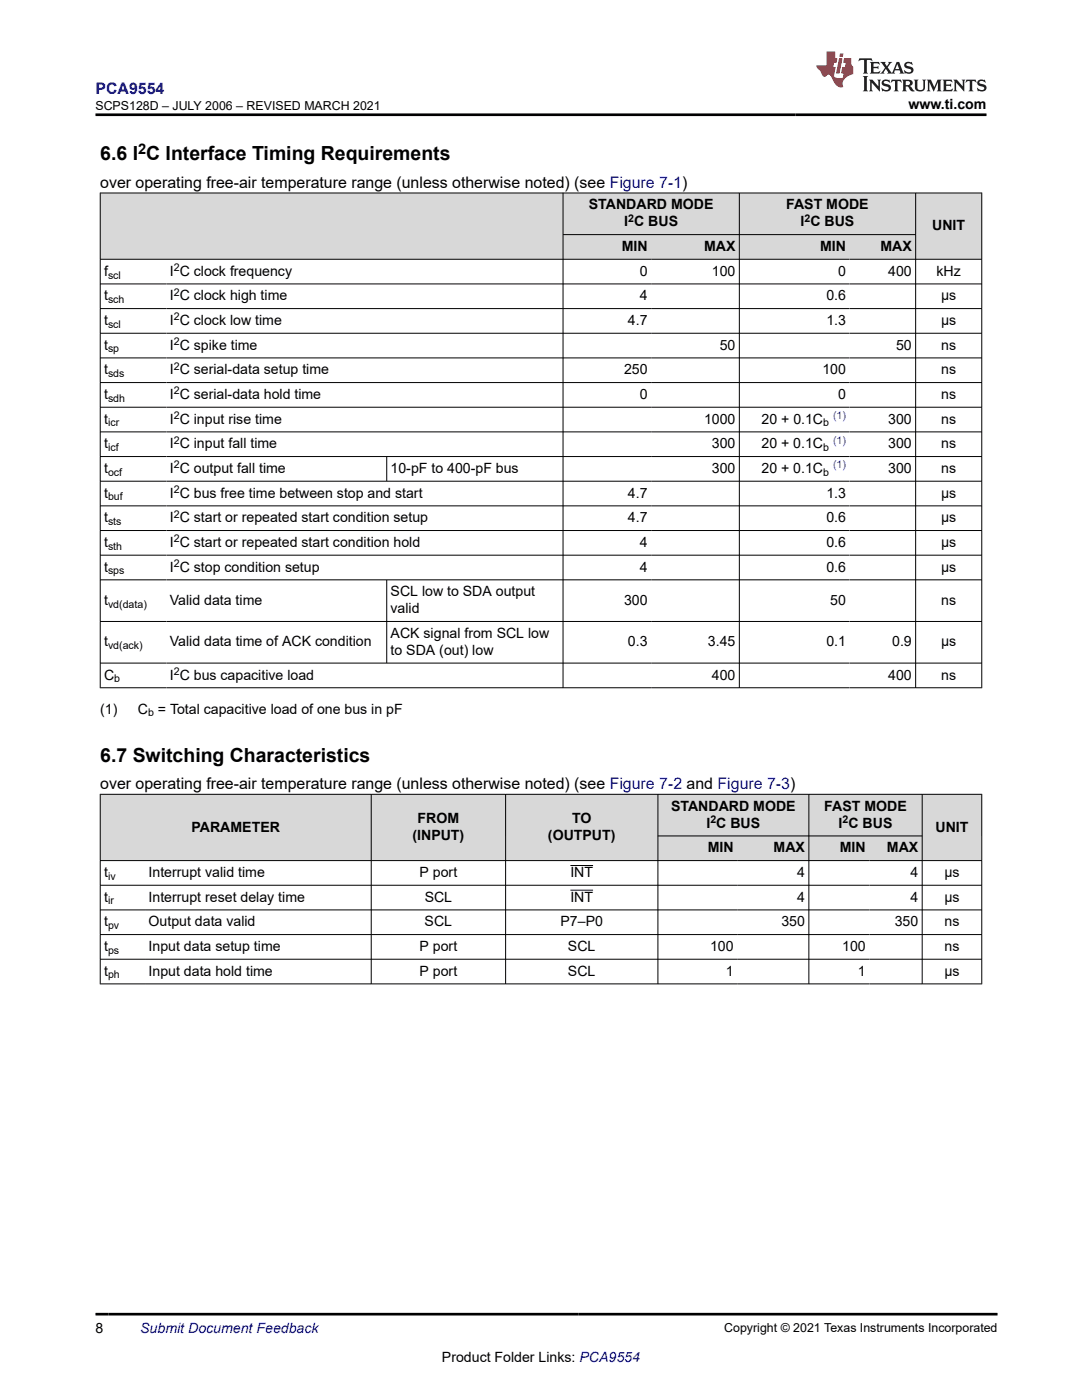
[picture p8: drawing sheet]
<svg xmlns="http://www.w3.org/2000/svg" width="216mm" height="279mm" viewBox="0 0 216 279" stroke-linecap="round" stroke-linejoin="round" font-family="sans-serif">
<defs><g id="words">
<g font-size="3.9">
<text x="20" y="32">6.6 I C Interface Timing Requirements</text>
<text x="20" y="152">6.7 Switching Characteristics</text>
</g>
<text font-size="3.2" fill="#00f" x="19.1" y="18.7">PCA9554</text>
<g font-size="3.2">
<text x="20" y="37.5">over operating free-air temperature range (unless otherwise noted) (see Figure 7-1)</text>
<text x="20" y="157.5">over operating free-air temperature range (unless otherwise noted) (see Figure 7-2 and Figure 7-3)</text>
</g>
<text font-size="2.9" x="27.6" y="30.7">2</text>
<g font-size="2.8">
<text x="181.3" y="21.8">www.ti.com</text>
<text x="117.5" y="41.8">STANDARD MODE</text>
<text x="156.9" y="41.8">FAST MODE</text>
<text x="124.6" y="45.2">I C BUS</text>
<text x="159.7" y="45.2">I C BUS</text>
<text x="186" y="45.9">UNIT</text>
<text x="124.1" y="50.1">MIN</text>
<text x="140.5" y="50.1">MAX</text>
<text x="163.6" y="50.1">MIN</text>
<text x="175.7" y="50.1">MAX</text>
<text x="20.8" y="59.9">t</text>
<text x="20.8" y="55">f</text>
<text x="33.9" y="59.9">I C clock high time</text>
<text x="33.9" y="55">I C clock frequency</text>
<text x="127.7" y="55">0</text>
<text x="127.7" y="59.9">4</text>
<text x="142.1" y="55">100</text>
<text x="164.9" y="59.9">0.6</text>
<text x="167.2" y="55">0</text>
<text x="177.2" y="55">400</text>
<text x="186.9" y="55">kHz</text>
<text x="187.8" y="59.9">μs</text>
<text x="20.8" y="64.9">t</text>
<text x="33.9" y="64.9">I C clock low time</text>
<text x="125.3" y="64.9">4.7</text>
<text x="164.9" y="64.9">1.3</text>
<text x="187.8" y="64.9">μs</text>
<text x="20.8" y="69.8">t</text>
<text x="33.9" y="69.8">I C spike time</text>
<text x="143.6" y="69.8">50</text>
<text x="178.8" y="69.8">50</text>
<text x="187.8" y="69.8">ns</text>
<text x="20.8" y="74.7">t</text>
<text x="33.9" y="74.7">I C serial-data setup time</text>
<text x="124.5" y="74.7">250</text>
<text x="164.1" y="74.7">100</text>
<text x="187.8" y="74.7">ns</text>
<text x="20.8" y="79.6">t</text>
<text x="33.9" y="79.6">I C serial-data hold time</text>
<text x="127.7" y="79.6">0</text>
<text x="167.2" y="79.6">0</text>
<text x="187.8" y="79.6">ns</text>
<text x="20.8" y="84.5">t</text>
<text x="20.8" y="89.5">t</text>
<text x="33.9" y="89.5">I C input fall time</text>
<text x="33.9" y="84.5">I C input rise time</text>
<text x="140.5" y="84.5">1000</text>
<text x="142.1" y="89.5">300</text>
<text x="151.9" y="89.5">20 + 0.1C</text>
<text x="151.9" y="84.5">20 + 0.1C</text>
<text x="177.2" y="84.5">300</text>
<text x="177.2" y="89.5">300</text>
<text x="187.8" y="84.5">ns</text>
<text x="187.8" y="89.5">ns</text>
<text x="20.8" y="94.4">t</text>
<text x="33.9" y="94.4">I C output fall time</text>
<text x="77.9" y="94.4">10-pF to 400-pF bus</text>
<text x="142.1" y="94.4">300</text>
<text x="151.9" y="94.4">20 + 0.1C</text>
<text x="177.2" y="94.4">300</text>
<text x="187.8" y="94.4">ns</text>
<text x="20.8" y="99.3">t</text>
<text x="33.9" y="99.3">I C bus free time between stop and start</text>
<text x="125.3" y="99.3">4.7</text>
<text x="164.9" y="99.3">1.3</text>
<text x="187.8" y="99.3">μs</text>
<text x="20.8" y="104.2">t</text>
<text x="33.9" y="104.2">I C start or repeated start condition setup</text>
<text x="125.3" y="104.2">4.7</text>
<text x="164.9" y="104.2">0.6</text>
<text x="187.8" y="104.2">μs</text>
<text x="20.8" y="109.2">t</text>
<text x="33.9" y="109.2">I C start or repeated start condition hold</text>
<text x="127.7" y="109.2">4</text>
<text x="164.9" y="109.2">0.6</text>
<text x="187.8" y="109.2">μs</text>
<text x="20.8" y="114.1">t</text>
<text x="33.9" y="114.1">I C stop condition setup</text>
<text x="77.9" y="119">SCL low to SDA output</text>
<text x="127.7" y="114.1">4</text>
<text x="164.9" y="114.1">0.6</text>
<text x="187.8" y="114.1">μs</text>
<text x="20.8" y="120.7">t</text>
<text x="33.9" y="120.7">Valid data time</text>
<text x="77.9" y="122.4">valid</text>
<text x="124.5" y="120.7">300</text>
<text x="165.7" y="120.7">50</text>
<text x="187.8" y="120.7">ns</text>
<text x="20.8" y="129">t</text>
<text x="33.9" y="129">Valid data time of ACK condition</text>
<text x="77.9" y="127.3">ACK signal from SCL low</text>
<text x="77.9" y="130.7">to SDA (out) low</text>
<text x="125.3" y="129">0.3</text>
<text x="141.3" y="129">3.45</text>
<text x="164.9" y="129">0.1</text>
<text x="178" y="129">0.9</text>
<text x="187.8" y="129">μs</text>
<text x="20.8" y="135.6">C</text>
<text x="33.9" y="135.6">I C bus capacitive load</text>
<text x="142.1" y="135.6">400</text>
<text x="177.2" y="135.6">400</text>
<text x="187.8" y="135.6">ns</text>
<text x="20" y="142.4">(1)</text>
<text x="27.5" y="142.4">C = Total capacitive load of one bus in pF</text>
<text x="133.9" y="161.8">STANDARD MODE</text>
<text x="164.5" y="161.8">FAST MODE</text>
<text x="38.2" y="165.9">PARAMETER</text>
<text x="82.3" y="167.6">(INPUT)</text>
<text x="83.3" y="164.3">FROM</text>
<text x="109.3" y="167.6">(OUTPUT)</text>
<text x="114.1" y="164.3">TO</text>
<text x="141" y="165.2">I C BUS</text>
<text x="167.3" y="165.2">I C BUS</text>
<text x="186.7" y="165.9">UNIT</text>
<text x="141.2" y="170.1">MIN</text>
<text x="154.4" y="170.1">MAX</text>
<text x="167.6" y="170.1">MIN</text>
<text x="177" y="170.1">MAX</text>
<text x="20.8" y="175">t</text>
<text x="20.8" y="179.9">t</text>
<text x="29.6" y="179.9">Interrupt reset delay time</text>
<text x="29.6" y="175">Interrupt valid time</text>
<text x="83.7" y="175">P port</text>
<text x="84.7" y="179.9">SCL</text>
<text x="113.8" y="175">INT</text>
<text x="113.8" y="179.9">INT</text>
<text x="159.1" y="175">4</text>
<text x="159.1" y="179.9">4</text>
<text x="181.7" y="175">4</text>
<text x="181.7" y="179.9">4</text>
<text x="188.4" y="175">μs</text>
<text x="188.4" y="179.9">μs</text>
<text x="20.8" y="184.9">t</text>
<text x="29.6" y="184.9">Output data valid</text>
<text x="84.7" y="184.9">SCL</text>
<text x="111.8" y="184.9">P7–P0</text>
<text x="155.9" y="184.9">350</text>
<text x="178.5" y="184.9">350</text>
<text x="188.5" y="184.9">ns</text>
<text x="20.8" y="189.8">t</text>
<text x="29.6" y="189.8">Input data setup time</text>
<text x="83.7" y="189.8">P port</text>
<text x="113.3" y="189.8">SCL</text>
<text x="141.7" y="189.8">100</text>
<text x="168.1" y="189.8">100</text>
<text x="188.5" y="189.8">ns</text>
<text x="20.8" y="194.7">t</text>
<text x="29.6" y="194.7">Input data hold time</text>
<text x="83.7" y="194.7">P port</text>
<text x="113.3" y="194.7">SCL</text>
<text x="144.8" y="194.7">1</text>
<text x="171.2" y="194.7">1</text>
<text x="188.4" y="194.7">μs</text>
<text x="19" y="266.1">8</text>
<text x="88.2" y="271.7">Product Folder Links: PCA9554</text>
</g>
<text font-size="2.8" fill="#00f" x="28" y="266.1">Submit Document Feedback</text>
<g font-size="2.5">
<text x="19" y="21.9">SCPS128D – JULY 2006 – REVISED MARCH 2021</text>
<text x="144.5" y="265.8">Copyright © 2021 Texas Instruments Incorporated</text>
</g>
<g font-size="2.1">
<text x="125.4" y="44.2">2</text>
<text x="160.5" y="44.2">2</text>
<text x="21.6" y="55.6">scl</text>
<text x="34.7" y="54.1">2</text>
<text x="34.7" y="59">2</text>
<text x="21.6" y="60.5">sch</text>
<text x="21.6" y="65.4">scl</text>
<text x="34.7" y="63.9">2</text>
<text x="21.6" y="70.3">sp</text>
<text x="34.7" y="68.8">2</text>
<text x="21.6" y="75.3">sds</text>
<text x="34.7" y="73.8">2</text>
<text x="21.6" y="80.2">sdh</text>
<text x="34.7" y="83.6">2</text>
<text x="34.7" y="78.7">2</text>
<text x="21.6" y="85.1">icr</text>
<text x="34.7" y="88.5">2</text>
<text x="164.3" y="85.1">b</text>
<text x="21.6" y="90">icf</text>
<text x="21.6" y="95">ocf</text>
<text x="34.7" y="93.4">2</text>
<text x="164.3" y="95">b</text>
<text x="164.3" y="90">b</text>
<text x="21.6" y="99.9">buf</text>
<text x="34.7" y="98.4">2</text>
<text x="21.6" y="104.8">sts</text>
<text x="34.7" y="103.3">2</text>
<text x="21.6" y="109.7">sth</text>
<text x="34.7" y="108.2">2</text>
<text x="34.7" y="113.1">2</text>
<text x="21.6" y="114.6">sps</text>
<text x="21.6" y="121.3">vd(data)</text>
<text x="21.6" y="129.6">vd(ack)</text>
<text x="22.8" y="136.2">b</text>
<text x="34.7" y="134.7">2</text>
<text x="29.5" y="143">b</text>
<text x="141.8" y="164.2">2</text>
<text x="168.1" y="164.2">2</text>
<text x="21.6" y="175.6">iv</text>
<text x="21.6" y="180.5">ir</text>
<text x="21.6" y="185.4">pv</text>
<text x="21.6" y="190.4">ps</text>
<text x="21.6" y="195.3">ph</text>
</g>
<g font-size="2.1" fill="#00f">
<text x="166.2" y="83.6">(1)</text>
<text x="166.2" y="88.5">(1)</text>
<text x="166.2" y="93.4">(1)</text>
</g>
</g></defs>
<g fill="#d8d8d8">
<path d="M20 38.5h175.9v8.3h-175.9z" fill-rule="evenodd"/>
<path d="M20.1 38.6h92.2v13.1h-92.2z" fill-rule="evenodd"/>
<path d="M112.4 38.6h35.1v8.2h-35.1z" fill-rule="evenodd"/>
<path d="M147.6 38.6h35v8.2h-35z" fill-rule="evenodd"/>
<path d="M182.8 38.6h13v13.1h-13z" fill-rule="evenodd"/>
<path d="M112.4 46.9h17.5v4.8h-17.5z" fill-rule="evenodd"/>
<path d="M129.9 46.9h17.6v4.8h-17.6z" fill-rule="evenodd"/>
<path d="M147.6 46.9h21.9v4.8h-21.9z" fill-rule="evenodd"/>
<path d="M169.5 46.9h13.1v4.8h-13.1z" fill-rule="evenodd"/>
</g>
<g fill="none" stroke="#000" stroke-width=".2">
<path d="M19.9 38.5h176.1M20 38.5v98.8M112.3 38.5v98.8M147.5 38.5v98.8M182.7 38.5v98.8M195.9 38.5v98.8M19.9 51.7h176.1M19.9 56.7h176.1M112.3 46.8h70.5M19.9 61.6h176.1M19.9 66.5h176.1M19.9 71.4h176.1"/>
<path d="M19.9 76.3h176.1M19.9 81.3h176.1M19.9 86.2h176.1M19.9 91.1h176.1M19.9 96h176.1M77.2 91.1v5M19.9 101h176.1M19.9 105.9h176.1M19.9 110.8h176.1M19.9 115.7h176.1M77.2 115.7v16.7M19.9 124h176.1"/>
<path d="M19.9 132.3h176.1M19.9 137.3h176.1"/>
</g>
<g fill="#d8d8d8">
<path d="M20 158.5h175.9v8.3h-175.9z" fill-rule="evenodd"/>
<path d="M20.1 158.6h53.9v13.1h-53.9z" fill-rule="evenodd"/>
<path d="M74.1 158.6h26.7v13.1h-26.7z" fill-rule="evenodd"/>
<path d="M101 158.6h30.2v13.1h-30.2z" fill-rule="evenodd"/>
<path d="M131.3 158.6h30v8.2h-30z" fill-rule="evenodd"/>
<path d="M161.5 158.6h22.5v8.2h-22.5z" fill-rule="evenodd"/>
<path d="M184.1 158.6h11.7v13.1h-11.7z" fill-rule="evenodd"/>
<path d="M131.3 166.9h15.8v4.8h-15.8z" fill-rule="evenodd"/>
<path d="M147.1 166.9h14.2v4.8h-14.2z" fill-rule="evenodd"/>
<path d="M161.5 166.9h12v4.8h-12z" fill-rule="evenodd"/>
<path d="M173.5 166.9h10.5v4.8h-10.5z" fill-rule="evenodd"/>
</g>
<g fill="none" stroke="#000" stroke-width=".2">
<path d="M19.9 158.5h176.1M20 158.5v37.9M74.1 158.5v37.9M100.9 158.5v37.9M131.3 158.5v37.9M161.4 158.5v37.9M184 158.5v37.9M195.9 158.5v37.9M19.9 171.7h176.1M19.9 176.7h176.1M113.8 172.7h4.6M113.8 177.7h4.6"/>
<path d="M131.3 166.8h52.8M19.9 181.6h176.1M19.9 186.5h176.1M19.9 191.4h176.1M19.9 196.4h176.1"/>
</g>
<path d="M171.5 11.6l-.2 .6 .5-.2h.6v.1v2.2l-.2 .4h1l-.2-.4v-2.2v-.1h.5l.6 .2-.2-.6zM173.6 12.4l.2 .3v1.6l-.2 .4h1.9l.1-.6a1.08 1.08 0 0 1-1.3 .2v-.7h.6l.4 .2v-.7l-.4 .2h-.6v-.5l.2-.2a1 1 0 0 1 1 .3l-.1-.5zM175.7 12.4l.9 1.1-1 1.2h.9l-.2-.2 .5-.8 .4 .8-.2 .2h1.6l-.2-.2 .2-.5h.9l.1 .5-.1 .2h.9l-.2-.4-.8-1.9h-.5l-.9 2.1-.9-1.1 .9-1h-.8l.2 .2-.4 .6-.4-.6 .2-.2zM179 12.8l.4 1h-.7zM180.7 12.5a.65 .65 0 0 0-.2 .7 .65 .65 0 0 0 .6 .5l.6 .1 .1 .3a.79 .79 0 0 1-.7 .4 .79 .79 0 0 1-.7-.5l.1 .7 .2-.1a.93 .93 0 0 0 1.1 0 .93 .93 0 0 0 .4-.9 1.46 1.46 0 0 0-1.2-.6l-.1-.3a1.09 1.09 0 0 1 1.2 .2l-.2-.6-.1 .1-.5-.2zM172.2 15.2l.2 .4v2.2l-.2 .4h1l-.2-.4v-2.2l.2-.4zM173.4 15.9l.2 .4v1.5l-.2 .4h.8l-.3-.4 .1-1.3 1.6 1.8v-2l.2-.4h-.7l.1 .2 .1 1.1-1.2-1.3zM176.2 16a.65 .65 0 0 0-.2 .8 .65 .65 0 0 0 .6 .4l.6 .2 .1 .2a.79 .79 0 0 1-.7 .4 .79 .79 0 0 1-.7-.5l.1 .7 .2-.1a.93 .93 0 0 0 1.1 .1 .93 .93 0 0 0 .4-1 1.46 1.46 0 0 0-1.2-.5l-.1-.4a1.09 1.09 0 0 1 1.2 .2l-.1-.6-.2 .1-.5-.1zM177.9 15.9l-.1 .6a.63 .63 0 0 1 .8-.3v1.6l-.3 .4h1l-.2-.4v-1.6a.66 .66 0 0 1 .8 .3l-.1-.6zM180 15.9l.2 .4v1.5l-.2 .4h1l-.2-.2-.1-.7h.5l.1 .2a.79 .79 0 0 0 1.2 .6l-1-.9a.61 .61 0 0 0 .6-.6 .61 .61 0 0 0-.5-.7zM180.8 16.2h.1a.47 .47 0 0 1 .5 .1 .47 .47 0 0 1 .1 .5l-.1 .1-.7 .1zM182.3 15.9l.2 .2a2.27 2.27 0 0 0 .4 2 1.04 1.04 0 0 0 1.7-.7v-1.3l.2-.2h-.8l.2 .4v1.1a.6 .6 0 0 1-.6 .6 .6 .6 0 0 1-.6-.6v-1.1l.3-.4zM184.9 15.9l.2 .4v1.5l-.2 .4h.8l-.3-.4v-1.4l.9 1.9 .9-1.9v1.4l-.3 .4h1l-.2-.4v-1.5l.2-.4h-.8l-.7 1.5-.6-1.5zM188.1 15.9l.2 .4v1.5l-.2 .4h1.9l.1-.6a1.09 1.09 0 0 1-1.3 .2v-.7h.6l.4 .2v-.6l-.4 .2h-.6v-.6l.2-.1a1.01 1.01 0 0 1 1 .3l-.1-.6zM190.2 15.9l.3 .4v1.5l-.3 .4h.8l-.2-.4v-1.3l1.6 1.8v-2l.2-.4h-.7l.2 .2v1.1l-1.2-1.3zM192.8 15.9l-.1 .6a.63 .63 0 0 1 .8-.3v1.6l-.3 .4h1l-.2-.4v-1.6a.66 .66 0 0 1 .8 .3l-.1-.6zM195.2 16a.65 .65 0 0 0-.2 .8 .65 .65 0 0 0 .6 .4l.6 .2 .2 .2a.79 .79 0 0 1-.7 .4 .79 .79 0 0 1-.7-.5l.1 .7 .2-.1a.93 .93 0 0 0 1 .1 .93 .93 0 0 0 .5-1 1.46 1.46 0 0 0-1.3-.5v-.4a1.09 1.09 0 0 1 1.2 .2l-.2-.6-.2 .1-.5-.1z" fill="#231f20"/>
<path d="M164.9 10.3v2.7h-2l.1 .4 .8 1a.95 .95 0 0 0 1 .9 .59 .59 0 0 1 .5-.4 .59 .59 0 0 1 .5 .3l.4 .8a1.59 1.59 0 0 0 2.1 1.4 1.61 1.61 0 0 1 1-2.3l1-.3-.1-1.5a1.59 1.59 0 0 1-.3-1.7h-1.5l-.2 .9h.6l-.2 .9h-.5l-.2 .9v.3l.4 .1-.1 .9h-.7a.73 .73 0 0 1-1-.7l.3-1.5h-.5l.1-.9h.5l.2-.9h-.5v-1.3zM167.4 11.6l-.6 3.1h.7l.6-3.1zM167.6 10.7l-.1 .6h.7l.1-.6z" fill="#ed1c24"/>
<path d="M19 22.9h177.8M19 262.3h180" fill="none" stroke="#000" stroke-width=".53"/>
<use href="#words"/>
</svg>
